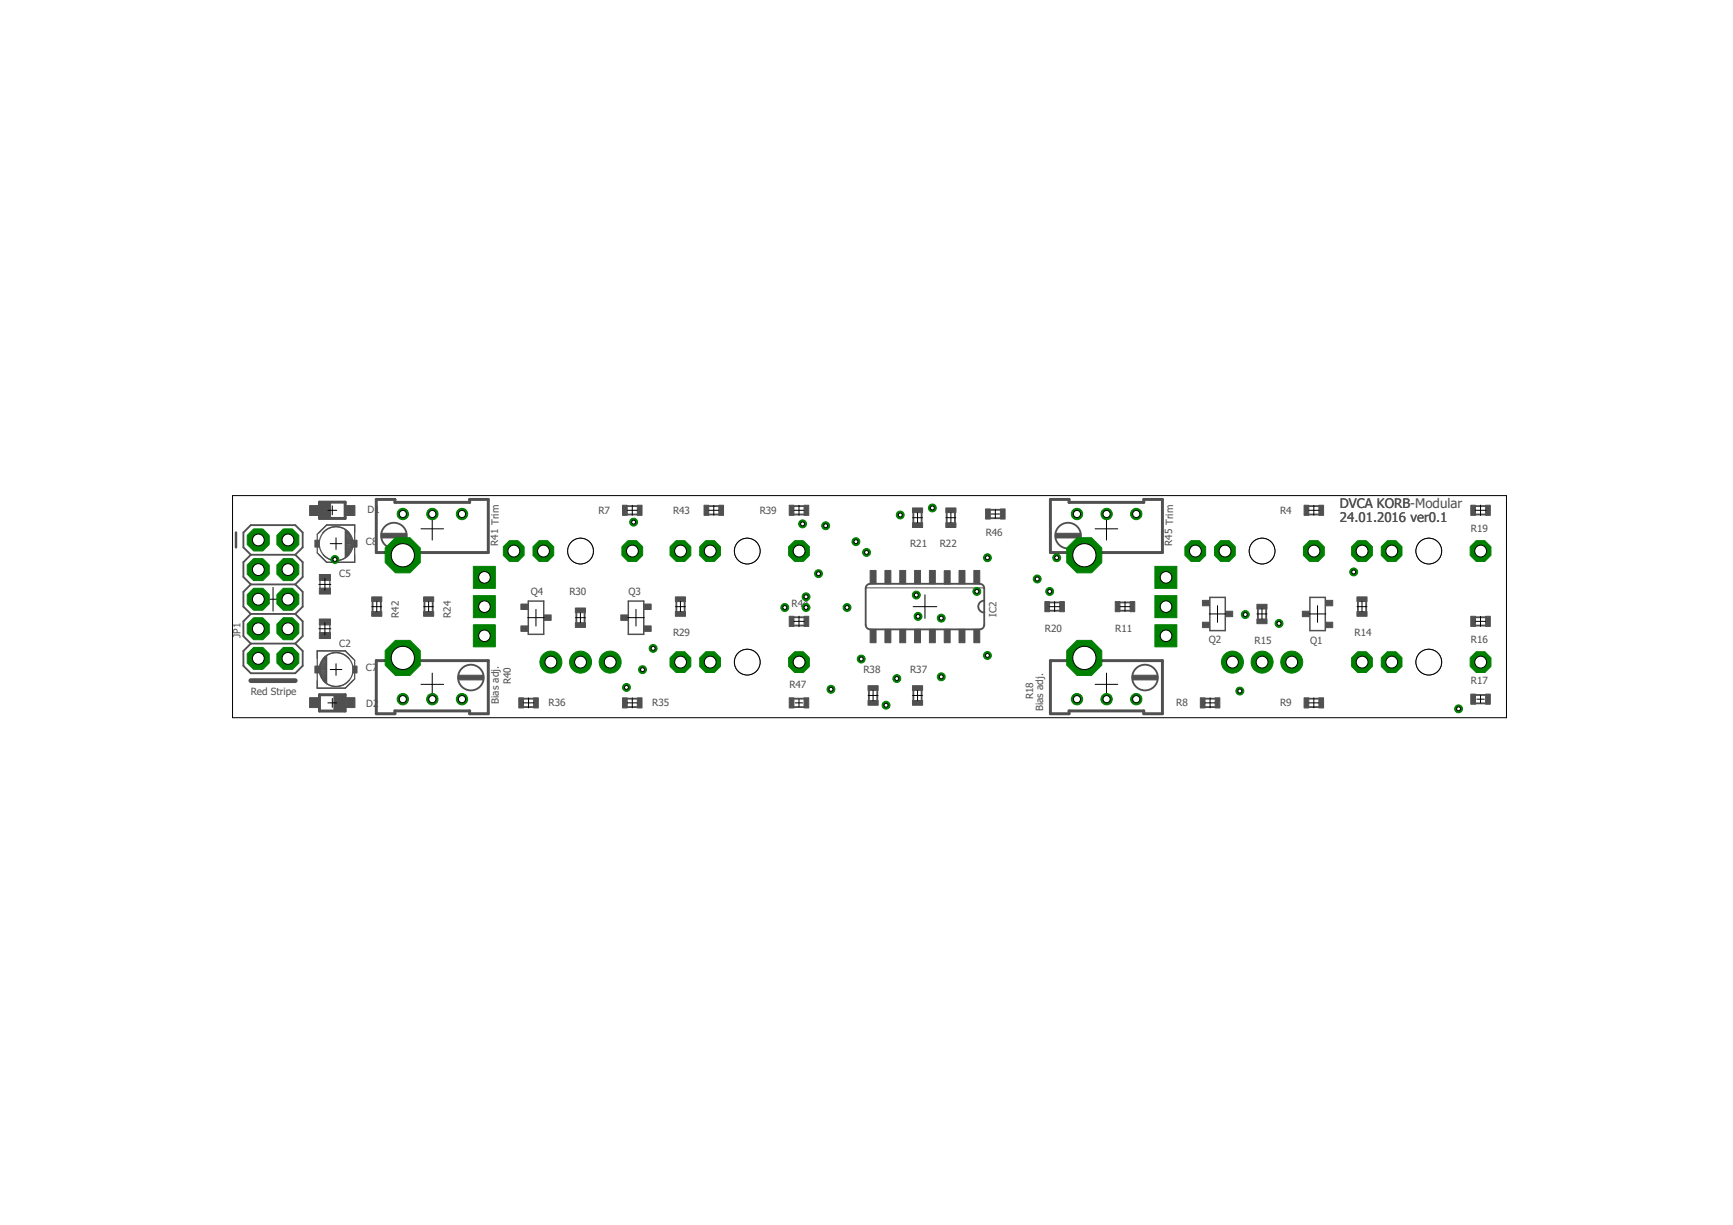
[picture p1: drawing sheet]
<svg xmlns="http://www.w3.org/2000/svg" width="297mm" height="210mm" viewBox="0 0 297 210" stroke-linecap="round" stroke-linejoin="round" font-family="sans-serif">
<defs><g id="words">
<g font-size="2.3" fill="#505050">
<text x="229.6" y="87">DVCA KORB-Modular</text>
<text x="229.6" y="89.4">24.01.2016 ver0.1</text>
<text x="229.6" y="87">DVCA KORB</text>
</g>
<g font-size="1.7" fill="#505050">
<text x="63" y="88">D1</text>
<text x="102.6" y="88">R7</text>
<text x="115.4" y="88.1">R43</text>
<text x="130.2" y="88">R39</text>
<text x="219.4" y="88">R4</text>
<text x="62.7" y="93.4">C8</text>
<text x="85.4" y="93.5" transform="rotate(-90 85.4 93.5)">R41 Trim</text>
<text x="156" y="93.8">R21</text>
<text x="161.1" y="93.8">R22</text>
<text x="168.9" y="91.8">R46</text>
<text x="200.9" y="93.5" transform="rotate(-90 200.9 93.5)">R45 Trim</text>
<text x="252.1" y="91.2">R19</text>
<text x="58.2" y="98.8">C5</text>
<text x="91" y="102">Q4</text>
<text x="68.4" y="105.8" transform="rotate(-90 68.4 105.8)">R42</text>
<text x="77.3" y="105.8" transform="rotate(-90 77.3 105.8)">R24</text>
<text x="97.6" y="102">R30</text>
<text x="107.7" y="102">Q3</text>
<text x="135.7" y="103.9">R44</text>
<text x="170.8" y="105.7" transform="rotate(-90 170.8 105.7)">IC2</text>
<text x="41.2" y="109.3" transform="rotate(-90 41.2 109.3)">JP1</text>
<text x="58.2" y="110.9">C2</text>
<text x="115.4" y="109">R29</text>
<text x="179.1" y="108.3">R20</text>
<text x="191.2" y="108.3">R11</text>
<text x="207.2" y="110.2">Q2</text>
<text x="215" y="110.3">R15</text>
<text x="224.6" y="110.3">Q1</text>
<text x="232.2" y="109">R14</text>
<text x="252.1" y="110.2">R16</text>
<text x="43" y="119.2">Red Stripe</text>
<text x="62.7" y="115">C7</text>
<text x="87.5" y="117.3" transform="rotate(-90 87.5 117.3)">R40</text>
<text x="135.3" y="117.9">R47</text>
<text x="148" y="115.3">R38</text>
<text x="156" y="115.4">R37</text>
<text x="177.1" y="119.8" transform="rotate(-90 177.1 119.8)">R18</text>
<text x="252.1" y="117.2">R17</text>
<text x="62.8" y="121.1">D2</text>
<text x="85.5" y="120.6" transform="rotate(-90 85.5 120.6)">Bias adj.</text>
<text x="94" y="121">R36</text>
<text x="111.8" y="121">R35</text>
<text x="178.8" y="121.9" transform="rotate(-90 178.8 121.9)">Bias adj.</text>
<text x="201.6" y="121">R8</text>
<text x="219.4" y="121">R9</text>
</g>
</g></defs>
<g fill="none" stroke="#505050" stroke-width=".21">
<path d="M54.4 91.5l1.6-1.5h4.8v6.4h-4.8l-1.6-1.7zM54.8 99.4v1.4M55.4 95.1a2.92 2.92 0 0 0 4.4 0M56 90l-1.4 1.4M56.5 99.4v1.4M59.2 90.8v4.7M59.3 91a2.81 2.81 0 0 1 0 4.4zM59.3 95.2h.1M59.3 95h.3M59.3 94.9h.5M59.3 94.7h.6M59.3 94.5h.7"/>
<path d="M59.3 94.4h.7M59.3 94.2h.8M59.3 94h.9M59.3 93.9h.9M59.3 93.7h1M59.3 93.5h1M59.3 93.3h1M59.3 93.2h1M59.3 93h1M59.3 92.8h1M59.3 92.6h1M59.3 92.5h1"/>
<path d="M59.3 92.3h.9M59.3 92.1h.8M59.3 92h.7M59.3 91.8h.7M59.3 91.6h.6M59.3 91.4h.5M59.3 91.3h.3M59.3 91.1h.1M59.8 91.2a2.91 2.91 0 0 0-4.5 .2M54.4 111.5h4.8l1.6 1.6v3.2l-1.6 1.6h-4.8zM54.8 107v1.5M54.9 115.3h1"/>
<path d="M54.9 115.1h1M54.9 114.9h1M54.9 114.7h1M54.9 114.6h1M54.9 114.4h1M54.9 114.2h1M54.9 114.1h1M54.9 115.4h1M55 113.9h.9M55 115.6h.9M55.1 113.7h.8M55.1 115.8h.8"/>
<path d="M55.1 113.6h.8M55.1 116h.8M55.2 113.4h.7M55.2 116.1h.7M55.2 113.2h.7M55.3 116.3h.6M55.4 113h.5M55.4 112.8a2.88 2.88 0 0 1 4.4 0M55.4 116.5h.5M55.5 112.9h.4M55.6 116.6h.3M55.7 112.7h.2"/>
<path d="M55.8 116.8h.1M55.9 112.5v4.4a2.81 2.81 0 0 1 0-4.4zM56 112.3v4.8M56.5 107v1.5M59.9 116.5a2.9 2.9 0 0 1-4.5 .1M60.6 116.5l-1.4 1.4"/>
<circle cx="57.6" cy="93.2" r="2.9"/>
<circle cx="57.6" cy="114.7" r="2.9"/>
</g>
<g fill="none" stroke="#505050" stroke-width=".32">
<path d="M43 95.1l-1.3-1.3v-2.6l1.3-1.2h7.6l1.3 1.2v2.6l-1.3 1.3M43 95.1l-1.3 1.2v2.6l1.3 1.2M43 95.1h7.6M50.6 95.1l1.3 1.2v2.6l-1.3 1.2M107.5 86.7h1.7M107.5 88.2h1.7M121.5 86.7h1.7M121.5 88.2h1.7M136.1 86.7h1.7M136.1 88.2h1.7M156.5 87.8v1.8M158 87.8v1.8"/>
<path d="M162.3 87.8v1.8M163.7 87.8v1.8M169.7 87.4h1.8M169.7 88.8h1.8M224.3 86.7h1.8M224.3 88.2h1.8M252.9 86.7h1.7M252.9 88.2h1.7M43 100.1l-1.3 1.3v2.5l1.3 1.3M43 105.2l-1.3 1.3v2.5l1.3 1.3M43 110.3l-1.3 1.2v2.6l1.3 1.3h7.6l1.3-1.3v-2.6l-1.3-1.2M43 100.1h7.6"/>
<path d="M43 105.2h7.6M43 110.3h7.6M50.6 100.1l1.3 1.3v2.5l-1.3 1.3M50.6 105.2l1.3 1.3v2.5l-1.3 1.3M63.9 103.1v1.7M65.3 103.1v1.7M72.7 103.1v1.7M74.2 103.1v1.7M89.7 119.7h1.8M98.8 105v1.7M100.2 105v1.7M107.5 119.7h1.7"/>
<path d="M115.9 103.1v1.7M117.3 103.1v1.7M136.1 107.2h1.7M136.1 105.8h1.7M136.1 119.7h1.7M148.5 100.4l.6-.4h18.8a.77 .77 0 0 1 .8 .8v6.3a.77 .77 0 0 1-.8 .7h-18.8a.77 .77 0 0 1-.7-.7v-6.3zM148.9 118.3v1.7M150.4 118.3v1.7M156.5 118.3v1.7M158 118.3v1.7M168.7 102.9a1.01 1.01 0 0 0-1 1 1.01 1.01 0 0 0 1 1M179.9 103.2h1.7"/>
<path d="M179.9 104.6h1.7M192 103.2h1.7M192 104.6h1.7M206.6 119.7h1.7M215.6 104.4v1.7M217 104.4v1.7M224.3 119.7h1.8M232.7 103.1v1.7M234.2 103.1v1.7M252.9 107.2h1.7M252.9 105.8h1.7M252.9 119.1h1.7"/>
<path d="M89.7 121.2h1.8M107.5 121.2h1.7M136.1 121.2h1.7M206.6 121.2h1.7M224.3 121.2h1.8M252.9 120.5h1.7"/>
<circle cx="67.5" cy="91.8" r="2.2"/>
<circle cx="183.1" cy="91.8" r="2.2"/>
<circle cx="80.7" cy="116.1" r="2.2"/>
<circle cx="196.3" cy="116.1" r="2.2"/>
</g>
<path d="M148.4 100.7h20.3" fill="none" stroke="#505050" stroke-width=".17"/>
<path d="M40.4 91.2v2.6" fill="none" stroke="#505050" stroke-width=".42"/>
<g fill="#505050" stroke="#505050" stroke-width=".17">
<path d="M43.8 102.2h1v1h-1z"/>
<path d="M78.6 115.7h4.2v.8h-4.2z"/>
<path d="M65.4 91.4h4.2v.8h-4.2z"/>
<path d="M181 91.4h4.1v.8h-4.1z"/>
<path d="M194.1 115.7h4.2v.8h-4.2z"/>
<path d="M54.7 106.1h1.9v1h-1.9z"/>
<path d="M54.7 108.4h1.9v1h-1.9z"/>
<path d="M54.7 98.4h1.9v1.1h-1.9z"/>
<path d="M54.7 100.8h1.9v1h-1.9z"/>
<path d="M54 114.1h.7v1.2h-.7z"/>
<path d="M60.5 114.1h.7v1.2h-.7z"/>
<path d="M60.5 92.6h.7v1.1h-.7z"/>
<path d="M54 92.6h.7v1.1h-.7z"/>
<path d="M53.1 86.6h1.4v1.7h-1.4z"/>
<path d="M59.4 86.6h1.4v1.7h-1.4z"/>
<path d="M54.8 86h1.9v2.8h-1.9z"/>
<path d="M59.4 119.5h1.4v1.7h-1.4z"/>
<path d="M53.1 119.5h1.4v1.7h-1.4z"/>
<path d="M57.2 119.1h1.9v2.7h-1.9z"/>
<path d="M159.3 107.8h1v2.3h-1z"/>
<path d="M166.9 97.7h1v2.3h-1z"/>
<path d="M164.4 97.7h1v2.3h-1z"/>
<path d="M161.8 97.8h1.1v2.3h-1.1z"/>
<path d="M159.3 97.7h1v2.3h-1z"/>
<path d="M161.8 107.8h1.1v2.3h-1.1z"/>
<path d="M164.4 107.8h1v2.3h-1z"/>
<path d="M166.9 107.8h1v2.3h-1z"/>
<path d="M156.8 97.7h1v2.3h-1z"/>
<path d="M154.2 97.7h1v2.3h-1z"/>
<path d="M151.7 97.7h1v2.3h-1z"/>
<path d="M149.1 97.7h1.1v2.3h-1.1z"/>
<path d="M156.8 107.8h1v2.3h-1z"/>
<path d="M154.2 107.8h1v2.3h-1z"/>
<path d="M151.7 107.8h1v2.3h-1z"/>
<path d="M149.1 107.8h1.1v2.3h-1.1z"/>
<path d="M43.8 92h1v1h-1z"/>
<path d="M48.8 92h1v1h-1z"/>
<path d="M48.8 97.1h1v1h-1z"/>
<path d="M43.8 97.1h1v1h-1z"/>
<path d="M48.8 102.2h1v1h-1z"/>
<path d="M48.8 112.3h1v1h-1z"/>
<path d="M43.8 112.3h1v1h-1z"/>
<path d="M43.8 107.2h1v1h-1z"/>
<path d="M48.8 107.2h1v1h-1z"/>
<path d="M223.2 104.7h1.2v1h-1.2z"/>
<path d="M227.2 102.9h1.2v.9h-1.2z"/>
<path d="M227.2 106.6h1.2v.9h-1.2z"/>
<path d="M210.1 104.7h1.2v1h-1.2z"/>
<path d="M206.1 106.6h1.2v.9h-1.2z"/>
<path d="M206.1 102.9h1.2v.9h-1.2z"/>
<path d="M106.4 105.4h1.2v.9h-1.2z"/>
<path d="M110.4 103.5h1.2v.9h-1.2z"/>
<path d="M110.4 107.3h1.2v.9h-1.2z"/>
<path d="M93.3 105.4h1.2v.9h-1.2z"/>
<path d="M89.3 107.3h1.2v.9h-1.2z"/>
<path d="M89.3 103.5h1.2v.9h-1.2z"/>
<path d="M191.2 103.1h.8v1.7h-.8z"/>
<path d="M193.7 103.1h.8v1.7h-.8z"/>
<path d="M232.6 102.3h1.7v.8h-1.7z"/>
<path d="M232.6 104.8h1.7v.8h-1.7z"/>
<path d="M215.4 103.5h1.8v.9h-1.8z"/>
<path d="M215.4 106.1h1.8v.8h-1.8z"/>
<path d="M254.6 105.6h.8v1.7h-.8z"/>
<path d="M252.1 105.6h.8v1.7h-.8z"/>
<path d="M252.1 118.9h.8v1.8h-.8z"/>
<path d="M254.6 118.9h.8v1.8h-.8z"/>
<path d="M252.1 86.6h.8v1.7h-.8z"/>
<path d="M254.6 86.6h.8v1.7h-.8z"/>
<path d="M181.6 103.1h.8v1.7h-.8z"/>
<path d="M179.1 103.1h.8v1.7h-.8z"/>
<path d="M156.4 89.6h1.7v.8h-1.7z"/>
<path d="M156.4 87h1.7v.8h-1.7z"/>
<path d="M162.1 87h1.8v.8h-1.8z"/>
<path d="M162.1 89.6h1.8v.8h-1.8z"/>
<path d="M72.6 102.3h1.7v.8h-1.7z"/>
<path d="M72.6 104.8h1.7v.8h-1.7z"/>
<path d="M115.8 102.3h1.7v.8h-1.7z"/>
<path d="M115.8 104.8h1.7v.8h-1.7z"/>
<path d="M98.6 104.2h1.8v.8h-1.8z"/>
<path d="M98.6 106.7h1.8v.8h-1.8z"/>
<path d="M106.7 119.6h.8v1.7h-.8z"/>
<path d="M109.2 119.6h.8v1.7h-.8z"/>
<path d="M91.5 119.6h.8v1.7h-.8z"/>
<path d="M88.9 119.6h.8v1.7h-.8z"/>
<path d="M156.4 117.5h1.7v.8h-1.7z"/>
<path d="M156.4 120h1.7v.8h-1.7z"/>
<path d="M148.8 120h1.7v.8h-1.7z"/>
<path d="M148.8 117.5h1.7v.8h-1.7z"/>
<path d="M135.3 86.6h.8v1.7h-.8z"/>
<path d="M137.8 86.6h.8v1.7h-.8z"/>
<path d="M223.5 86.6h.8v1.7h-.8z"/>
<path d="M226.1 86.6h.8v1.7h-.8z"/>
<path d="M63.7 102.3h1.7v.8h-1.7z"/>
<path d="M63.7 104.8h1.7v.8h-1.7z"/>
<path d="M123.2 86.6h.8v1.7h-.8z"/>
<path d="M120.7 86.6h.8v1.7h-.8z"/>
<path d="M137.8 105.6h.8v1.7h-.8z"/>
<path d="M135.3 105.6h.8v1.7h-.8z"/>
<path d="M168.9 87.2h.8v1.7h-.8z"/>
<path d="M171.5 87.2h.8v1.7h-.8z"/>
<path d="M135.3 119.6h.8v1.7h-.8z"/>
<path d="M137.8 119.6h.8v1.7h-.8z"/>
<path d="M106.7 86.6h.8v1.7h-.8z"/>
<path d="M109.2 86.6h.8v1.7h-.8z"/>
<path d="M208.3 119.6h.8v1.7h-.8z"/>
<path d="M205.7 119.6h.8v1.7h-.8z"/>
<path d="M226.1 119.6h.8v1.7h-.8z"/>
<path d="M223.5 119.6h.8v1.7h-.8z"/>
</g>
<path d="M54.8 86h4.4v2.8h-4.4zM64.5 85.6h3.2v.5h12.8v-.5h3.2v9.1h-19.2zM180 85.6h3.2v.5h12.8v-.5h3.2v9.1h-19.2zM54.8 119h4.4v2.8h-4.4zM64.5 113.2h19.2v9.1h-3.2v-.5h-12.8v.5h-3.2zM180 113.2h19.2v9.1h-3.2v-.5h-12.8v.5h-3.2z" fill="none" stroke="#505050" stroke-width=".51"/>
<path d="M90.6 103h2.6v5.7h-2.6zM107.7 103h2.6v5.7h-2.6zM207.4 102.4h2.6v5.7h-2.6zM224.5 102.4h2.7v5.7h-2.7z" fill="none" stroke="#505050" stroke-width=".25"/>
<path d="M43 116.6h7.6" fill="none" stroke="#505050" stroke-width=".83"/>
<g fill="none" stroke="#000" stroke-width=".17">
<path d="M55.7 99.1v2.1M56.2 87.4h1.5M56.6 93.2h2M57 86.7v1.5M57.6 92.2v1.9M72.2 90.6h3.8M74.1 88.7v3.8M107.5 87.4h1.7M108.4 86.6v1.7M121.5 87.4h1.7M122.3 86.6v1.7M136.1 87.4h1.7"/>
<path d="M136.9 86.6v1.7M156.4 88.7h1.7M157.3 87.9v1.7M162.1 88.7h1.7M163 87.9v1.7M169.9 88.1h1.4M170.6 87.3v1.5M187.7 90.6h3.9M189.7 88.7v3.8M224.3 87.4h1.7M225.2 86.6v1.7M252.9 87.4h1.8"/>
<path d="M253.8 86.6v1.7M44.8 102.7h4M46.8 100.6v4.1M54.7 107.7h2M54.7 100.1h2M55.7 106.7v2.1M56.6 114.7h2M57 119.7v1.5M57.6 113.7v2M63.7 103.9h1.7M64.6 103.1v1.7M72.2 117.3h3.8"/>
<path d="M72.6 103.9h1.7M73.5 103.1v1.7M74.1 115.3v3.9M90.4 105.8h2.9M90.6 119.6v1.7M91.9 104.4v2.9M98.6 105.8h1.7M99.5 105v1.7M107.6 105.8h2.8M108.4 119.6v1.7M109 104.4v2.9M115.8 103.9h1.7"/>
<path d="M116.6 103.1v1.7M136.1 106.5h1.7M136.9 105.6v1.8M136.9 119.8v1.3M148.8 119.2h1.7M149.6 118.3v1.7M156.4 119.2h1.7M156.5 103.9h4.1M157.3 118.3v1.7M158.5 101.9v4.1M179.9 103.9h1.7M180.8 103.1v1.7"/>
<path d="M187.7 117.3h3.9M189.7 115.3v3.9M192 103.9h1.7M192.8 103.1v1.7M207.3 105.2h2.8M207.4 119.6v1.7M208.7 103.8v2.8M215.5 105.2h1.6M216.3 104.4v1.7M224.4 105.2h2.8M225.2 119.6v1.7M225.8 103.8v2.8"/>
<path d="M232.6 103.9h1.7M233.4 103.1v1.7M252.9 106.5h1.7M253.1 119.8h1.3M253.8 105.6v1.7M253.8 119.2v1.2M56.2 120.4h1.5M89.7 120.4h1.7M107.5 120.4h1.7M136.3 120.4h1.3M206.6 120.4h1.7M224.3 120.4h1.7"/>
</g>
<circle cx="210" cy="94.4" r="1.93" fill="#008000" stroke="#008000" stroke-width=".17"/>
<circle cx="210" cy="94.4" r="1.02" fill="#fff" stroke="#000" stroke-width=".17"/>
<circle cx="225.2" cy="94.4" r="1.93" fill="#008000" stroke="#008000" stroke-width=".17"/>
<circle cx="225.2" cy="94.4" r="1.02" fill="#fff" stroke="#000" stroke-width=".17"/>
<circle cx="204.9" cy="94.4" r="1.93" fill="#008000" stroke="#008000" stroke-width=".17"/>
<circle cx="204.9" cy="94.4" r="1.02" fill="#fff" stroke="#000" stroke-width=".17"/>
<circle cx="238.5" cy="113.5" r="1.93" fill="#008000" stroke="#008000" stroke-width=".17"/>
<circle cx="238.5" cy="113.5" r="1.02" fill="#fff" stroke="#000" stroke-width=".17"/>
<circle cx="253.8" cy="113.5" r="1.93" fill="#008000" stroke="#008000" stroke-width=".17"/>
<circle cx="253.8" cy="113.5" r="1.02" fill="#fff" stroke="#000" stroke-width=".17"/>
<circle cx="233.4" cy="113.5" r="1.93" fill="#008000" stroke="#008000" stroke-width=".17"/>
<circle cx="233.5" cy="113.5" r="1.02" fill="#fff" stroke="#000" stroke-width=".17"/>
<circle cx="93.1" cy="94.4" r="1.93" fill="#008000" stroke="#008000" stroke-width=".17"/>
<circle cx="93.2" cy="94.4" r="1.02" fill="#fff" stroke="#000" stroke-width=".17"/>
<circle cx="108.4" cy="94.4" r="1.93" fill="#008000" stroke="#008000" stroke-width=".17"/>
<circle cx="108.4" cy="94.4" r="1.02" fill="#fff" stroke="#000" stroke-width=".17"/>
<circle cx="88.1" cy="94.4" r="1.93" fill="#008000" stroke="#008000" stroke-width=".17"/>
<circle cx="88.1" cy="94.4" r="1.02" fill="#fff" stroke="#000" stroke-width=".17"/>
<circle cx="238.5" cy="94.4" r="1.93" fill="#008000" stroke="#008000" stroke-width=".17"/>
<circle cx="238.5" cy="94.4" r="1.02" fill="#fff" stroke="#000" stroke-width=".17"/>
<circle cx="253.8" cy="94.4" r="1.93" fill="#008000" stroke="#008000" stroke-width=".17"/>
<circle cx="253.8" cy="94.4" r="1.02" fill="#fff" stroke="#000" stroke-width=".17"/>
<circle cx="233.4" cy="94.4" r="1.93" fill="#008000" stroke="#008000" stroke-width=".17"/>
<circle cx="233.5" cy="94.4" r="1.02" fill="#fff" stroke="#000" stroke-width=".17"/>
<circle cx="121.7" cy="94.4" r="1.93" fill="#008000" stroke="#008000" stroke-width=".17"/>
<circle cx="121.7" cy="94.4" r="1.02" fill="#fff" stroke="#000" stroke-width=".17"/>
<circle cx="136.9" cy="94.4" r="1.93" fill="#008000" stroke="#008000" stroke-width=".17"/>
<circle cx="137" cy="94.4" r="1.02" fill="#fff" stroke="#000" stroke-width=".17"/>
<circle cx="116.6" cy="94.4" r="1.93" fill="#008000" stroke="#008000" stroke-width=".17"/>
<circle cx="116.6" cy="94.4" r="1.02" fill="#fff" stroke="#000" stroke-width=".17"/>
<circle cx="121.7" cy="113.5" r="1.93" fill="#008000" stroke="#008000" stroke-width=".17"/>
<circle cx="121.7" cy="113.5" r="1.02" fill="#fff" stroke="#000" stroke-width=".17"/>
<circle cx="136.9" cy="113.5" r="1.93" fill="#008000" stroke="#008000" stroke-width=".17"/>
<circle cx="137" cy="113.5" r="1.02" fill="#fff" stroke="#000" stroke-width=".17"/>
<circle cx="116.6" cy="113.5" r="1.93" fill="#008000" stroke="#008000" stroke-width=".17"/>
<circle cx="116.6" cy="113.5" r="1.02" fill="#fff" stroke="#000" stroke-width=".17"/>
<circle cx="44.3" cy="92.5" r="2.04" fill="#008000" stroke="#008000" stroke-width=".17"/>
<circle cx="44.3" cy="92.5" r="1.02" fill="#fff" stroke="#000" stroke-width=".17"/>
<circle cx="49.3" cy="92.5" r="2.04" fill="#008000" stroke="#008000" stroke-width=".17"/>
<circle cx="49.4" cy="92.5" r="1.02" fill="#fff" stroke="#000" stroke-width=".17"/>
<circle cx="44.3" cy="97.6" r="2.04" fill="#008000" stroke="#008000" stroke-width=".17"/>
<circle cx="44.3" cy="97.6" r="1.02" fill="#fff" stroke="#000" stroke-width=".17"/>
<circle cx="49.3" cy="97.6" r="2.04" fill="#008000" stroke="#008000" stroke-width=".17"/>
<circle cx="49.4" cy="97.6" r="1.02" fill="#fff" stroke="#000" stroke-width=".17"/>
<circle cx="44.3" cy="102.7" r="2.04" fill="#008000" stroke="#008000" stroke-width=".17"/>
<circle cx="44.3" cy="102.7" r="1.02" fill="#fff" stroke="#000" stroke-width=".17"/>
<circle cx="49.3" cy="102.7" r="2.04" fill="#008000" stroke="#008000" stroke-width=".17"/>
<circle cx="49.4" cy="102.7" r="1.02" fill="#fff" stroke="#000" stroke-width=".17"/>
<circle cx="44.3" cy="107.7" r="2.04" fill="#008000" stroke="#008000" stroke-width=".17"/>
<circle cx="44.3" cy="107.7" r="1.02" fill="#fff" stroke="#000" stroke-width=".17"/>
<circle cx="49.3" cy="107.7" r="2.04" fill="#008000" stroke="#008000" stroke-width=".17"/>
<circle cx="49.4" cy="107.7" r="1.02" fill="#fff" stroke="#000" stroke-width=".17"/>
<circle cx="44.3" cy="112.8" r="2.04" fill="#008000" stroke="#008000" stroke-width=".17"/>
<circle cx="44.3" cy="112.8" r="1.02" fill="#fff" stroke="#000" stroke-width=".17"/>
<circle cx="49.3" cy="112.8" r="2.04" fill="#008000" stroke="#008000" stroke-width=".17"/>
<circle cx="49.4" cy="112.8" r="1.02" fill="#fff" stroke="#000" stroke-width=".17"/>
<path d="M198 97h3.7v3.8h-3.7z" fill="#008000" stroke="#008000" stroke-width=".17"/>
<circle cx="199.9" cy="98.9" r=".99" fill="#fff" stroke="#000" stroke-width=".17"/>
<path d="M198 102.1h3.7v3.7h-3.7z" fill="#008000" stroke="#008000" stroke-width=".17"/>
<circle cx="199.9" cy="103.9" r=".99" fill="#fff" stroke="#000" stroke-width=".17"/>
<path d="M198 107.1h3.7v3.7h-3.7z" fill="#008000" stroke="#008000" stroke-width=".17"/>
<circle cx="199.9" cy="108.9" r=".99" fill="#fff" stroke="#000" stroke-width=".17"/>
<circle cx="185.8" cy="95.1" r="3.3" fill="#008000" stroke="#008000" stroke-width=".17"/>
<circle cx="185.9" cy="95.1" r="1.99" fill="#fff" stroke="#000" stroke-width=".17"/>
<circle cx="185.8" cy="112.7" r="3.3" fill="#008000" stroke="#008000" stroke-width=".17"/>
<circle cx="185.9" cy="112.7" r="1.99" fill="#fff" stroke="#000" stroke-width=".17"/>
<path d="M81.1 97h3.8v3.8h-3.8z" fill="#008000" stroke="#008000" stroke-width=".17"/>
<circle cx="83" cy="98.9" r=".99" fill="#fff" stroke="#000" stroke-width=".17"/>
<path d="M81.1 102.1h3.8v3.7h-3.8z" fill="#008000" stroke="#008000" stroke-width=".17"/>
<circle cx="83" cy="103.9" r=".99" fill="#fff" stroke="#000" stroke-width=".17"/>
<path d="M81.1 107.1h3.8v3.7h-3.8z" fill="#008000" stroke="#008000" stroke-width=".17"/>
<circle cx="83" cy="108.9" r=".99" fill="#fff" stroke="#000" stroke-width=".17"/>
<circle cx="69" cy="95.1" r="3.3" fill="#008000" stroke="#008000" stroke-width=".17"/>
<circle cx="69" cy="95.1" r="1.99" fill="#fff" stroke="#000" stroke-width=".17"/>
<circle cx="69" cy="112.7" r="3.3" fill="#008000" stroke="#008000" stroke-width=".17"/>
<circle cx="69" cy="112.7" r="1.99" fill="#fff" stroke="#000" stroke-width=".17"/>
<circle cx="221.4" cy="113.5" r="1.88" fill="#008000" stroke="#008000" stroke-width=".17"/>
<circle cx="221.4" cy="113.5" r="1.02" fill="#fff" stroke="#000" stroke-width=".17"/>
<circle cx="216.3" cy="113.5" r="1.88" fill="#008000" stroke="#008000" stroke-width=".17"/>
<circle cx="216.3" cy="113.5" r="1.02" fill="#fff" stroke="#000" stroke-width=".17"/>
<circle cx="211.2" cy="113.5" r="1.88" fill="#008000" stroke="#008000" stroke-width=".17"/>
<circle cx="211.2" cy="113.5" r="1.02" fill="#fff" stroke="#000" stroke-width=".17"/>
<circle cx="104.6" cy="113.5" r="1.88" fill="#008000" stroke="#008000" stroke-width=".17"/>
<circle cx="104.6" cy="113.5" r="1.02" fill="#fff" stroke="#000" stroke-width=".17"/>
<circle cx="99.5" cy="113.5" r="1.88" fill="#008000" stroke="#008000" stroke-width=".17"/>
<circle cx="99.5" cy="113.5" r="1.02" fill="#fff" stroke="#000" stroke-width=".17"/>
<circle cx="94.4" cy="113.5" r="1.88" fill="#008000" stroke="#008000" stroke-width=".17"/>
<circle cx="94.4" cy="113.5" r="1.02" fill="#fff" stroke="#000" stroke-width=".17"/>
<circle cx="69" cy="119.8" r=".97" fill="#008000" stroke="#008000" stroke-width=".17"/>
<circle cx="69" cy="119.8" r=".61" fill="#fff" stroke="#000" stroke-width=".17"/>
<circle cx="74.1" cy="119.8" r=".97" fill="#008000" stroke="#008000" stroke-width=".17"/>
<circle cx="74.1" cy="119.8" r=".61" fill="#fff" stroke="#000" stroke-width=".17"/>
<circle cx="79.2" cy="119.8" r=".97" fill="#008000" stroke="#008000" stroke-width=".17"/>
<circle cx="79.2" cy="119.8" r=".61" fill="#fff" stroke="#000" stroke-width=".17"/>
<circle cx="79.2" cy="88.1" r=".97" fill="#008000" stroke="#008000" stroke-width=".17"/>
<circle cx="79.2" cy="88.1" r=".61" fill="#fff" stroke="#000" stroke-width=".17"/>
<circle cx="74.1" cy="88.1" r=".97" fill="#008000" stroke="#008000" stroke-width=".17"/>
<circle cx="74.1" cy="88.1" r=".61" fill="#fff" stroke="#000" stroke-width=".17"/>
<circle cx="69" cy="88.1" r=".97" fill="#008000" stroke="#008000" stroke-width=".17"/>
<circle cx="69" cy="88.1" r=".61" fill="#fff" stroke="#000" stroke-width=".17"/>
<circle cx="194.8" cy="88.1" r=".97" fill="#008000" stroke="#008000" stroke-width=".17"/>
<circle cx="194.8" cy="88.1" r=".61" fill="#fff" stroke="#000" stroke-width=".17"/>
<circle cx="189.7" cy="88.1" r=".97" fill="#008000" stroke="#008000" stroke-width=".17"/>
<circle cx="189.7" cy="88.1" r=".61" fill="#fff" stroke="#000" stroke-width=".17"/>
<circle cx="184.6" cy="88.1" r=".97" fill="#008000" stroke="#008000" stroke-width=".17"/>
<circle cx="184.6" cy="88.1" r=".61" fill="#fff" stroke="#000" stroke-width=".17"/>
<circle cx="184.6" cy="119.8" r=".97" fill="#008000" stroke="#008000" stroke-width=".17"/>
<circle cx="184.6" cy="119.8" r=".61" fill="#fff" stroke="#000" stroke-width=".17"/>
<circle cx="189.7" cy="119.8" r=".97" fill="#008000" stroke="#008000" stroke-width=".17"/>
<circle cx="189.7" cy="119.8" r=".61" fill="#fff" stroke="#000" stroke-width=".17"/>
<circle cx="194.8" cy="119.8" r=".97" fill="#008000" stroke="#008000" stroke-width=".17"/>
<circle cx="194.8" cy="119.8" r=".61" fill="#fff" stroke="#000" stroke-width=".17"/>
<circle cx="167.4" cy="101.3" r=".68" fill="#008000" stroke="#008000" stroke-width=".17"/>
<circle cx="167.4" cy="101.3" r=".34" fill="#fff" stroke="#000" stroke-width=".17"/>
<circle cx="151.9" cy="120.8" r=".68" fill="#008000" stroke="#008000" stroke-width=".17"/>
<circle cx="151.9" cy="120.8" r=".34" fill="#fff" stroke="#000" stroke-width=".17"/>
<circle cx="159.8" cy="87" r=".68" fill="#008000" stroke="#008000" stroke-width=".17"/>
<circle cx="159.8" cy="87" r=".34" fill="#fff" stroke="#000" stroke-width=".17"/>
<circle cx="57.4" cy="95.9" r=".68" fill="#008000" stroke="#008000" stroke-width=".17"/>
<circle cx="57.4" cy="95.9" r=".34" fill="#fff" stroke="#000" stroke-width=".17"/>
<circle cx="140.3" cy="98.3" r=".68" fill="#008000" stroke="#008000" stroke-width=".17"/>
<circle cx="140.3" cy="98.3" r=".34" fill="#fff" stroke="#000" stroke-width=".17"/>
<circle cx="213.4" cy="105.3" r=".68" fill="#008000" stroke="#008000" stroke-width=".17"/>
<circle cx="213.4" cy="105.3" r=".34" fill="#fff" stroke="#000" stroke-width=".17"/>
<circle cx="169.2" cy="112.3" r=".68" fill="#008000" stroke="#008000" stroke-width=".17"/>
<circle cx="169.2" cy="112.3" r=".34" fill="#fff" stroke="#000" stroke-width=".17"/>
<circle cx="134.5" cy="104.1" r=".68" fill="#008000" stroke="#008000" stroke-width=".17"/>
<circle cx="134.5" cy="104.1" r=".34" fill="#fff" stroke="#000" stroke-width=".17"/>
<circle cx="157.1" cy="102" r=".68" fill="#008000" stroke="#008000" stroke-width=".17"/>
<circle cx="157.1" cy="102" r=".34" fill="#fff" stroke="#000" stroke-width=".17"/>
<circle cx="138.2" cy="102.3" r=".68" fill="#008000" stroke="#008000" stroke-width=".17"/>
<circle cx="138.2" cy="102.3" r=".34" fill="#fff" stroke="#000" stroke-width=".17"/>
<circle cx="107.4" cy="117.8" r=".68" fill="#008000" stroke="#008000" stroke-width=".17"/>
<circle cx="107.4" cy="117.8" r=".34" fill="#fff" stroke="#000" stroke-width=".17"/>
<circle cx="110.1" cy="114.7" r=".68" fill="#008000" stroke="#008000" stroke-width=".17"/>
<circle cx="110.1" cy="114.7" r=".34" fill="#fff" stroke="#000" stroke-width=".17"/>
<circle cx="169.2" cy="95.6" r=".68" fill="#008000" stroke="#008000" stroke-width=".17"/>
<circle cx="169.2" cy="95.6" r=".34" fill="#fff" stroke="#000" stroke-width=".17"/>
<circle cx="181.1" cy="95.6" r=".68" fill="#008000" stroke="#008000" stroke-width=".17"/>
<circle cx="181.1" cy="95.6" r=".34" fill="#fff" stroke="#000" stroke-width=".17"/>
<circle cx="146.7" cy="92.8" r=".68" fill="#008000" stroke="#008000" stroke-width=".17"/>
<circle cx="146.7" cy="92.8" r=".34" fill="#fff" stroke="#000" stroke-width=".17"/>
<circle cx="148.5" cy="94.7" r=".68" fill="#008000" stroke="#008000" stroke-width=".17"/>
<circle cx="148.5" cy="94.7" r=".34" fill="#fff" stroke="#000" stroke-width=".17"/>
<circle cx="219.2" cy="106.8" r=".68" fill="#008000" stroke="#008000" stroke-width=".17"/>
<circle cx="219.2" cy="106.8" r=".34" fill="#fff" stroke="#000" stroke-width=".17"/>
<circle cx="212.5" cy="118.4" r=".68" fill="#008000" stroke="#008000" stroke-width=".17"/>
<circle cx="212.5" cy="118.4" r=".34" fill="#fff" stroke="#000" stroke-width=".17"/>
<circle cx="179.9" cy="101.3" r=".68" fill="#008000" stroke="#008000" stroke-width=".17"/>
<circle cx="179.9" cy="101.3" r=".34" fill="#fff" stroke="#000" stroke-width=".17"/>
<circle cx="177.8" cy="99.2" r=".68" fill="#008000" stroke="#008000" stroke-width=".17"/>
<circle cx="177.8" cy="99.2" r=".34" fill="#fff" stroke="#000" stroke-width=".17"/>
<circle cx="232" cy="98" r=".68" fill="#008000" stroke="#008000" stroke-width=".17"/>
<circle cx="232" cy="98" r=".34" fill="#fff" stroke="#000" stroke-width=".17"/>
<circle cx="157.4" cy="105.6" r=".68" fill="#008000" stroke="#008000" stroke-width=".17"/>
<circle cx="157.4" cy="105.6" r=".34" fill="#fff" stroke="#000" stroke-width=".17"/>
<circle cx="250" cy="121.5" r=".68" fill="#008000" stroke="#008000" stroke-width=".17"/>
<circle cx="250" cy="121.5" r=".34" fill="#fff" stroke="#000" stroke-width=".17"/>
<circle cx="108.6" cy="89.5" r=".68" fill="#008000" stroke="#008000" stroke-width=".17"/>
<circle cx="108.6" cy="89.5" r=".34" fill="#fff" stroke="#000" stroke-width=".17"/>
<circle cx="147.6" cy="112.9" r=".68" fill="#008000" stroke="#008000" stroke-width=".17"/>
<circle cx="147.6" cy="112.9" r=".34" fill="#fff" stroke="#000" stroke-width=".17"/>
<circle cx="142.4" cy="118.1" r=".68" fill="#008000" stroke="#008000" stroke-width=".17"/>
<circle cx="142.4" cy="118.1" r=".34" fill="#fff" stroke="#000" stroke-width=".17"/>
<circle cx="161.3" cy="116" r=".68" fill="#008000" stroke="#008000" stroke-width=".17"/>
<circle cx="161.3" cy="116" r=".34" fill="#fff" stroke="#000" stroke-width=".17"/>
<circle cx="153.7" cy="116.3" r=".68" fill="#008000" stroke="#008000" stroke-width=".17"/>
<circle cx="153.7" cy="116.3" r=".34" fill="#fff" stroke="#000" stroke-width=".17"/>
<circle cx="112" cy="111.1" r=".68" fill="#008000" stroke="#008000" stroke-width=".17"/>
<circle cx="112" cy="111.1" r=".34" fill="#fff" stroke="#000" stroke-width=".17"/>
<circle cx="138.2" cy="104.1" r=".68" fill="#008000" stroke="#008000" stroke-width=".17"/>
<circle cx="138.2" cy="104.1" r=".34" fill="#fff" stroke="#000" stroke-width=".17"/>
<circle cx="145.2" cy="104.1" r=".68" fill="#008000" stroke="#008000" stroke-width=".17"/>
<circle cx="145.2" cy="104.1" r=".34" fill="#fff" stroke="#000" stroke-width=".17"/>
<circle cx="161.3" cy="105.9" r=".68" fill="#008000" stroke="#008000" stroke-width=".17"/>
<circle cx="161.3" cy="105.9" r=".34" fill="#fff" stroke="#000" stroke-width=".17"/>
<circle cx="137.6" cy="89.8" r=".68" fill="#008000" stroke="#008000" stroke-width=".17"/>
<circle cx="137.6" cy="89.8" r=".34" fill="#fff" stroke="#000" stroke-width=".17"/>
<circle cx="141.5" cy="90.1" r=".68" fill="#008000" stroke="#008000" stroke-width=".17"/>
<circle cx="141.5" cy="90.1" r=".34" fill="#fff" stroke="#000" stroke-width=".17"/>
<circle cx="154.3" cy="88.2" r=".68" fill="#008000" stroke="#008000" stroke-width=".17"/>
<circle cx="154.3" cy="88.2" r=".34" fill="#fff" stroke="#000" stroke-width=".17"/>
<g fill="none" stroke="#000" stroke-width=".17">
<path d="M39.9 84.9h218.3v38.1h-218.3z"/>
<circle cx="216.3" cy="94.4" r="2.2"/>
</g>
<circle cx="216.3" cy="94.4" r="2.2" fill="#fff" stroke="#000" stroke-width=".17"/>
<circle cx="244.9" cy="113.5" r="2.2" fill="none" stroke="#000" stroke-width=".17"/>
<circle cx="244.9" cy="113.5" r="2.2" fill="#fff" stroke="#000" stroke-width=".17"/>
<circle cx="99.5" cy="94.4" r="2.2" fill="none" stroke="#000" stroke-width=".17"/>
<circle cx="99.5" cy="94.4" r="2.2" fill="#fff" stroke="#000" stroke-width=".17"/>
<circle cx="244.9" cy="94.4" r="2.2" fill="none" stroke="#000" stroke-width=".17"/>
<circle cx="244.9" cy="94.4" r="2.2" fill="#fff" stroke="#000" stroke-width=".17"/>
<circle cx="128.1" cy="94.4" r="2.2" fill="none" stroke="#000" stroke-width=".17"/>
<circle cx="128.1" cy="94.4" r="2.2" fill="#fff" stroke="#000" stroke-width=".17"/>
<circle cx="128.1" cy="113.5" r="2.2" fill="none" stroke="#000" stroke-width=".17"/>
<circle cx="128.1" cy="113.5" r="2.2" fill="#fff" stroke="#000" stroke-width=".17"/>
<use href="#words"/>
</svg>
